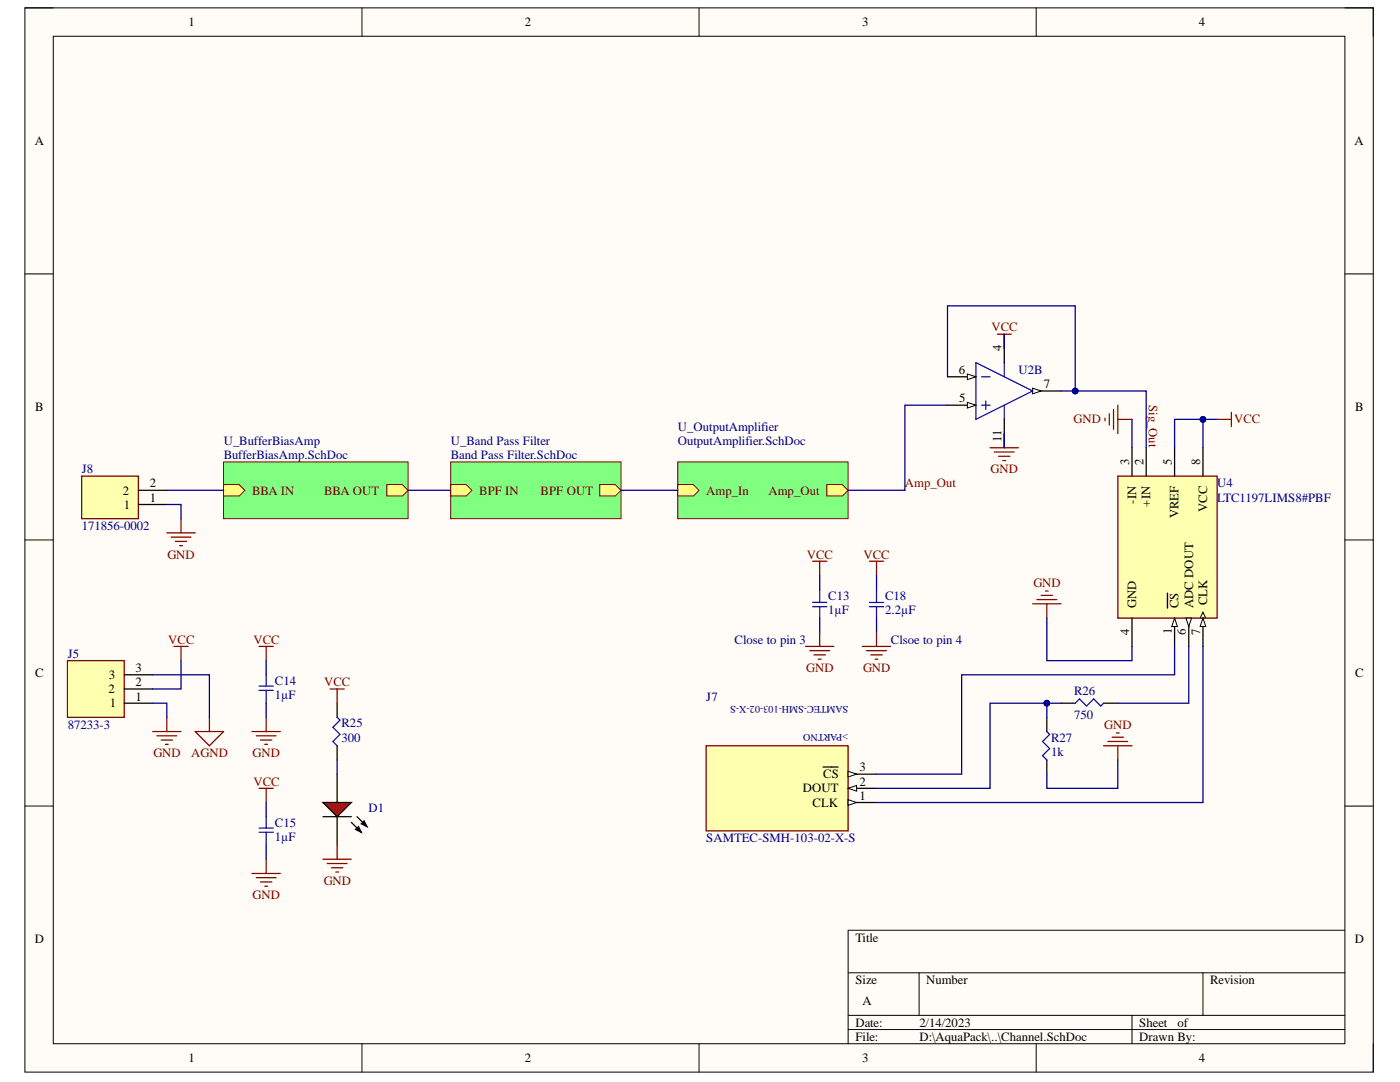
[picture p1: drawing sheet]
<svg xmlns="http://www.w3.org/2000/svg" width="279mm" height="216mm" viewBox="0 0 279 216" stroke-linecap="round" stroke-linejoin="round" font-family="sans-serif">
<defs><g id="words">
<g font-size="2.5">
<text x="37.6" y="5.2">1</text>
<text x="104.8" y="5.2">2</text>
<text x="172.1" y="5.2">3</text>
<text x="239.3" y="5.2">4</text>
<text x="6.9" y="29">A</text>
<text x="270.3" y="29">A</text>
<text x="199.9" y="70.1" transform="rotate(-90 199.9 70.1)">4</text>
<text x="191.3" y="74.6">6</text>
<text x="208.3" y="77.4">7</text>
<text x="7" y="82.1">B</text>
<text x="191.4" y="80.3">5</text>
<text x="270.5" y="82.1">B</text>
<text x="199.9" y="88.2" transform="rotate(-90 199.9 88.2)">11</text>
<text x="225.3" y="92.7" transform="rotate(-90 225.3 92.7)">3</text>
<text x="228.2" y="92.7" transform="rotate(-90 228.2 92.7)">2</text>
<text x="233.9" y="92.7" transform="rotate(-90 233.9 92.7)">5</text>
<text x="239.5" y="92.7" transform="rotate(-90 239.5 92.7)">8</text>
<text x="24.5" y="98.7">2</text>
<text x="24.7" y="101.5">1</text>
<text x="29.9" y="100.1">1</text>
<text x="29.9" y="97.3">2</text>
<text x="226.8" y="100.5" transform="rotate(-90 226.8 100.5)">-IN</text>
<text x="229.6" y="101.1" transform="rotate(-90 229.6 101.1)">+IN</text>
<text x="235.2" y="103.4" transform="rotate(-90 235.2 103.4)">VREF</text>
<text x="240.9" y="102.2" transform="rotate(-90 240.9 102.2)">VCC</text>
<text x="226.8" y="121.4" transform="rotate(-90 226.8 121.4)">GND</text>
<text x="235.2" y="121.4" transform="rotate(-90 235.2 121.4)">CS</text>
<text x="238.1" y="121.4" transform="rotate(-90 238.1 121.4)">ADC DOUT</text>
<text x="240.9" y="120.8" transform="rotate(-90 240.9 120.8)">CLK</text>
<text x="225.3" y="126.8" transform="rotate(-90 225.3 126.8)">4</text>
<text x="233.9" y="126.5" transform="rotate(-90 233.9 126.5)">1</text>
<text x="236.7" y="126.8" transform="rotate(-90 236.7 126.8)">6</text>
<text x="239.5" y="126.8" transform="rotate(-90 239.5 126.8)">7</text>
<text x="7" y="135.1">C</text>
<text x="21.7" y="135.5">3</text>
<text x="27.1" y="136.9">2</text>
<text x="27.1" y="134.1">3</text>
<text x="270.5" y="135.1">C</text>
<text x="21.6" y="138.3">2</text>
<text x="21.9" y="141.1">1</text>
<text x="27.1" y="139.8">1</text>
<text x="164.3" y="155.3">CS</text>
<text x="171.6" y="153.9">3</text>
<text x="160.2" y="158.1">DOUT</text>
<text x="162.2" y="161">CLK</text>
<text x="171.6" y="159.6">1</text>
<text x="171.6" y="156.8">2</text>
<text x="6.9" y="188.2">D</text>
<text x="170.7" y="187.9">Title</text>
<text x="270.4" y="188.2">D</text>
<text x="170.7" y="196.4">Size</text>
<text x="184.8" y="196.4">Number</text>
<text x="241.5" y="196.4">Revision</text>
<text x="172.1" y="200.6">A</text>
<text x="170.7" y="204.9">Date:</text>
<text x="170.7" y="207.7">File:</text>
<text x="183.5" y="204.9">2/14/2023</text>
<text x="183.5" y="207.7">D:\AquaPack\..\Channel.SchDoc</text>
<text x="227.4" y="204.9">Sheet</text>
<text x="227.4" y="207.7">Drawn By:</text>
<text x="235" y="204.9">of</text>
<text x="37.6" y="212">1</text>
<text x="104.8" y="212">2</text>
<text x="172.1" y="212">3</text>
<text x="239.3" y="212">4</text>
</g>
<g font-size="2.5" fill="#800000">
<text x="197.9" y="66.1">VCC</text>
<text x="229.3" y="80.9" transform="rotate(90 229.3 80.9)">Sig_Out</text>
<text x="197.7" y="94.5">GND</text>
<text x="50.3" y="98.7">BBA IN</text>
<text x="64.7" y="98.7">BBA OUT</text>
<text x="95.6" y="98.7">BPF IN</text>
<text x="107.9" y="98.7">BPF OUT</text>
<text x="140.9" y="98.7">Amp_In</text>
<text x="153.4" y="98.7">Amp_Out</text>
<text x="180.6" y="97.3">Amp_Out</text>
<text x="33.4" y="111.5">GND</text>
<text x="161" y="111.5">VCC</text>
<text x="172.3" y="111.5">VCC</text>
<text x="33.6" y="128.5">VCC</text>
<text x="50.6" y="128.5">VCC</text>
<text x="64.7" y="136.9">VCC</text>
<text x="160.9" y="134.1">GND</text>
<text x="172.2" y="134.1">GND</text>
<text x="220.3" y="145.4">GND</text>
<text x="30.6" y="151.1">GND</text>
<text x="38.1" y="151.1">AGND</text>
<text x="50.4" y="151.1">GND</text>
<text x="50.6" y="156.8">VCC</text>
<text x="50.4" y="179.4">GND</text>
<text x="64.6" y="176.5">GND</text>
</g>
<g font-size="2.5" fill="#000080">
<text x="203.3" y="74.6">U2B</text>
<text x="44.6" y="88.7">U_BufferBiasAmp</text>
<text x="90" y="88.7">U_Band Pass Filter</text>
<text x="135.3" y="85.9">U_OutputAmplifier</text>
<text x="135.3" y="88.7">OutputAmplifier.SchDoc</text>
<text x="16.3" y="94.5">J8</text>
<text x="44.6" y="91.6">BufferBiasAmp.SchDoc</text>
<text x="90" y="91.6">Band Pass Filter.SchDoc</text>
<text x="242.9" y="97.3">U4</text>
<text x="242.9" y="100.1">LTC1197LIMS8#PBF</text>
<text x="16.3" y="105.8">171856-0002</text>
<text x="165.3" y="119.7">C13</text>
<text x="176.6" y="119.7">C18</text>
<text x="165.3" y="122.5">1µF</text>
<text x="176.6" y="122.5">2.2µF</text>
<text x="13.5" y="131.2">J5</text>
<text x="146.6" y="128.5">Close to pin 3</text>
<text x="177.8" y="128.5">Clsoe to pin 4</text>
<text x="54.9" y="136.6">C14</text>
<text x="54.9" y="139.4">1µF</text>
<text x="140.9" y="139.8">J7</text>
<text x="214.3" y="138.6">R26</text>
<text x="214.3" y="143.4">750</text>
<text x="13.5" y="145.4">87233-3</text>
<text x="68.1" y="145.1">R25</text>
<text x="68.1" y="148">300</text>
<text x="209.8" y="148">R27</text>
<text x="209.8" y="150.8">1k</text>
<text x="54.9" y="165">C15</text>
<text x="54.9" y="167.8">1µF</text>
<text x="73.6" y="162.1">D1</text>
<text x="140.9" y="168.1">SAMTEC-SMH-103-02-X-S</text>
</g>
<g font-size="2.5" fill="#980000">
<text x="214.3" y="84.5">GND</text>
<text x="246.3" y="84.5">VCC</text>
<text x="206.2" y="117.1">GND</text>
</g>
<g font-size="2" fill="#000080">
<text x="169.3" y="140.8" transform="rotate(-180 169.3 140.8)">SAMTEC-SMH-103-02-X-S</text>
<text x="169.3" y="146.5" transform="rotate(-180 169.3 146.5)">&gt;PARTNO</text>
</g>
</g></defs>
<path d="M5 1.6h269.1v212.3h-269.1z" fill-rule="evenodd" fill="#fffcf8"/>
<path d="M5 1.6h269.1v212.3h-269.1z" fill="none" stroke="#000" stroke-width=".2"/>
<path d="M10.6 7.2h257.8v201.1h-257.8z" fill-rule="evenodd" fill="#fffcf8"/>
<g fill="none" stroke="#000" stroke-width=".2">
<path d="M5 1.6h5.6M10.6 7.2h257.8v201.1h-257.8zM72.2 1.6v5.6M139.5 1.6v5.6M206.8 1.6v5.6M268.4 1.6h5.7v5.6M5 54.7h5.6M268.4 54.7h5.7M5 107.7h5.6M268.4 107.7h5.7M5 160.8h5.6M268.4 160.8h5.7"/>
<path d="M169.3 194.1h99.1M183.4 194.1v8.5M240.1 194.1v8.5M268.4 185.6h-99.1v22.7M72.2 208.3v5.6M139.5 208.3v5.6M169.3 202.6h99.1M169.3 205.4h99.1M206.8 208.3v5.6M225.9 202.6v5.7M274.1 208.3v5.6"/>
</g>
<path d="M33.3 106.3h5.7M34.1 107.2h4M35 108h2.3M35.8 108.9h.6M36.1 103.5v2.8" fill="none" stroke="#800000" stroke-width=".25"/>
<path d="M67.3 140.3v2.8M67.3 148.8v2.8M67.3 154.5v5.6M67.3 163v5.6" fill="none" stroke="#000" stroke-width=".25"/>
<path d="M67.3 143.1l.5 .6-1.4 1.4 1.4 1.4-1.4 1.5 .9 .8" fill="none" stroke="#00f" stroke-width=".25"/>
<path d="M64.5 160.1h5.6l-2.8 2.9z" fill="#f00"/>
<path d="M64.5 160.1h5.6l-2.8 2.9zM64.5 163h5.6M70.1 164.1l2 2M71 165.5l.5-.6 .6 1.2zM71.3 163l1.9 1.9M72.1 164.4l.6-.6 .5 1.1z" fill="none" stroke="#000" stroke-width=".25"/>
<path d="M71 165.5l.5-.6 .6 1.2zM72.1 164.4l.6-.6 .5 1.1z" fill="#000"/>
<path d="M135.3 92.2h34v11.3h-34z" fill-rule="evenodd" fill="#80ff80"/>
<path d="M135.3 92.2h34v11.3h-34z" fill="none" stroke="#800000" stroke-width=".2"/>
<path d="M135.3 96.7h3.1l1.1 1.1-1.1 1.2h-3.1z" fill-rule="evenodd" fill="#ffff80"/>
<path d="M135.3 96.7h3.1l1.1 1.1-1.1 1.2h-3.1z" fill="none" stroke="#800000" stroke-width=".2"/>
<path d="M165 96.7h3.1l1.2 1.1-1.2 1.2h-3.1z" fill-rule="evenodd" fill="#ffff80"/>
<path d="M165 96.7h3.1l1.2 1.1-1.2 1.2h-3.1z" fill="none" stroke="#800000" stroke-width=".2"/>
<path d="M199 66.7h2.8M200.4 66.7v2.8M197.6 89.3h5.7M198.4 90.2h4M199.3 91h2.3M200.1 91.9h.6M200.4 86.5v2.8" fill="none" stroke="#800000" stroke-width=".25"/>
<path d="M189.1 80.8h5.7" fill="none" stroke="#000" stroke-width=".25"/>
<path d="M193.1 80.3l1.7 .5-1.7 .6z" fill="#f8fcff"/>
<path d="M193.1 80.3l1.7 .5-1.7 .6z" fill="none" stroke="#000" stroke-width=".2"/>
<path d="M189.1 75.2h5.7" fill="none" stroke="#000" stroke-width=".25"/>
<path d="M193.1 74.6l1.7 .6-1.7 .6z" fill="#f8fcff"/>
<path d="M193.1 74.6l1.7 .6-1.7 .6z" fill="none" stroke="#000" stroke-width=".2"/>
<path d="M206.1 78h5.7" fill="none" stroke="#000" stroke-width=".25"/>
<path d="M206.1 77.5l1.7 .5-1.7 .6z" fill="#f8fcff"/>
<path d="M206.1 77.5l1.7 .5-1.7 .6z" fill="none" stroke="#000" stroke-width=".2"/>
<path d="M194.8 72.4l11.3 5.6-11.3 5.7zM195.9 75.2h1.7M200.4 72.4v2.8M195.9 80.8h1.7M196.7 80v1.7M200.4 80.8v2.9" fill="none" stroke="#00f" stroke-width=".25"/>
<path d="M200.4 66.7v5.7M200.4 83.7v5.6" fill="none" stroke="#000" stroke-width=".25"/>
<path d="M89.9 92.2h34v11.3h-34z" fill-rule="evenodd" fill="#80ff80"/>
<path d="M89.9 92.2h34v11.3h-34z" fill="none" stroke="#800000" stroke-width=".2"/>
<path d="M89.9 96.7h3.2l1.1 1.1-1.1 1.2h-3.2z" fill-rule="evenodd" fill="#ffff80"/>
<path d="M89.9 96.7h3.2l1.1 1.1-1.1 1.2h-3.2z" fill="none" stroke="#800000" stroke-width=".2"/>
<path d="M119.7 96.7h3.1l1.1 1.1-1.1 1.2h-3.1z" fill-rule="evenodd" fill="#ffff80"/>
<path d="M119.7 96.7h3.1l1.1 1.1-1.1 1.2h-3.1z" fill="none" stroke="#800000" stroke-width=".2"/>
<path d="M44.6 92.2h36.8v11.3h-36.8z" fill-rule="evenodd" fill="#80ff80"/>
<path d="M44.6 92.2h36.8v11.3h-36.8z" fill="none" stroke="#800000" stroke-width=".2"/>
<path d="M44.6 96.7h3.1l1.2 1.1-1.2 1.2h-3.1z" fill-rule="evenodd" fill="#ffff80"/>
<path d="M44.6 96.7h3.1l1.2 1.1-1.2 1.2h-3.1z" fill="none" stroke="#800000" stroke-width=".2"/>
<path d="M77.2 96.7h3.1l1.1 1.1-1.1 1.2h-3.1z" fill-rule="evenodd" fill="#ffff80"/>
<path d="M77.2 96.7h3.1l1.1 1.1-1.1 1.2h-3.1z" fill="none" stroke="#800000" stroke-width=".2"/>
<g fill="none" stroke="#800000" stroke-width=".25">
<path d="M34.7 129h2.8M36.1 129v2.8M51.7 129h2.8M53.1 129v2.8M65.9 137.5h2.8M67.3 137.5v2.8M30.5 146h5.6M31.3 146.8h4M32.2 147.7h2.2M33 148.5h.6M33.3 143.1v2.9M39 146h5.6l-2.8 2.8z"/>
<path d="M41.8 143.1v2.9M50.3 146h5.7M51.1 146.8h4M51.7 157.3h2.8M52 147.7h2.3M52.8 148.5h.6M53.1 143.1v2.9M53.1 157.3v2.8M50.3 174.3h5.7M51.1 175.1h4M52 176h2.3M52.8 176.8h.6"/>
<path d="M53.1 171.5v2.8M64.5 171.5h5.6M65.3 172.3h4M66.2 173.1h2.2M67 174h.6M67.3 168.6v2.9"/>
</g>
<path d="M51.7 136.9h2.8M51.7 137.8h2.8M53.1 134.6v2.3M53.1 137.8v2.5M51.7 165.2h2.8M51.7 166.1h2.8M53.1 163v2.2M53.1 166.1v2.5" fill="none" stroke="#00f" stroke-width=".25"/>
<path d="M223.1 95h19.8v28.3h-19.8z" fill-rule="evenodd" fill="#ffffb0"/>
<path d="M223.1 95h19.8v28.3h-19.8z" fill="none" stroke="#800000" stroke-width=".25"/>
<path d="M240.1 89.3v5.7M234.4 123.3v5.7" fill="none" stroke="#000" stroke-width=".25"/>
<path d="M234.4 123.3l.6 1.7h-1.2z" fill="#f8fcff"/>
<path d="M234.4 123.3l.6 1.7h-1.2z" fill="none" stroke="#000" stroke-width=".2"/>
<path d="M225.9 89.3v5.7M228.7 89.3v5.7M233 118.4v2.9M240.1 123.3v5.7" fill="none" stroke="#000" stroke-width=".25"/>
<path d="M240.1 123.3l.5 1.7h-1.1z" fill="#f8fcff"/>
<path d="M239.5 123.3l.6-1.1 .5 1.1M240.1 123.3l.5 1.7h-1.1z" fill="none" stroke="#000" stroke-width=".2"/>
<path d="M237.2 123.3v5.7" fill="none" stroke="#000" stroke-width=".25"/>
<path d="M236.7 123.3h1.1l-.6 1.7z" fill="#f8fcff"/>
<path d="M236.7 123.3h1.1l-.6 1.7z" fill="none" stroke="#000" stroke-width=".2"/>
<path d="M234.4 89.3v5.7M225.9 123.3v5.7" fill="none" stroke="#000" stroke-width=".25"/>
<path d="M13.5 131.8h11.3v11.3h-11.3z" fill-rule="evenodd" fill="#ffffb0"/>
<path d="M13.5 131.8h11.3v11.3h-11.3z" fill="none" stroke="#800000" stroke-width=".25"/>
<path d="M24.8 137.5h5.7M24.8 134.6h5.7M24.8 140.3h5.7" fill="none" stroke="#000" stroke-width=".25"/>
<path d="M16.3 95h11.3v8.5h-11.3z" fill-rule="evenodd" fill="#ffffb0"/>
<path d="M16.3 95h11.3v8.5h-11.3z" fill="none" stroke="#800000" stroke-width=".25"/>
<path d="M27.6 97.8h5.7M27.6 100.7h5.7" fill="none" stroke="#000" stroke-width=".25"/>
<path d="M220.5 83.4v.6M221.4 82.5v2.3M222.2 81.7v4M223.1 83.7h2.8M223.1 80.8v5.7M242.9 83.7h2.8M245.7 82.3v2.8M206.9 119.6h4M207.8 118.8h2.3M208.6 117.9h.6M206.1 120.5h5.7M208.9 120.5v2.8" fill="none" stroke="#980000" stroke-width=".25"/>
<path d="M140.9 148.8h28.4v17h-28.4z" fill-rule="evenodd" fill="#ffffb0"/>
<path d="M140.9 148.8h28.4v17h-28.4z" fill="none" stroke="#800000" stroke-width=".25"/>
<path d="M169.3 160.1h5.6" fill="none" stroke="#000" stroke-width=".25"/>
<path d="M169.3 159.6l1.7 .5-1.7 .6z" fill="#f8fcff"/>
<path d="M169.3 159.6l1.7 .5-1.7 .6z" fill="none" stroke="#000" stroke-width=".2"/>
<path d="M169.3 157.3h5.6" fill="none" stroke="#000" stroke-width=".25"/>
<path d="M169.3 157.3l1.7-.6v1.2z" fill="#f8fcff"/>
<path d="M169.3 157.3l1.7-.6v1.2z" fill="none" stroke="#000" stroke-width=".2"/>
<path d="M169.3 154.5h5.6" fill="none" stroke="#000" stroke-width=".25"/>
<path d="M169.3 153.9l1.7 .6-1.7 .5z" fill="#f8fcff"/>
<path d="M169.3 153.9l1.7 .6-1.7 .5z" fill="none" stroke="#000" stroke-width=".2"/>
<path d="M164.3 153.1h3M208.9 143.1v2.9M208.9 151.6v2.9M211.8 140.3h2.8M220.2 140.3h2.9" fill="none" stroke="#000" stroke-width=".25"/>
<g fill="none" stroke="#800000" stroke-width=".25">
<path d="M162.2 112h2.8M163.6 112v2.8M173.5 112h2.8M174.9 112v2.8M160.8 129h5.6M161.6 129.8h4M162.5 130.7h2.2M163.3 131.5h.6M163.6 126.2v2.8M172.1 129h5.7M172.9 129.8h4M173.8 130.7h2.3"/>
<path d="M174.6 131.5h.6M174.9 126.2v2.8M220.2 148.8h5.7M221.1 148h4M221.9 147.1h2.3M222.8 146.3h.6M223.1 148.8v2.8"/>
</g>
<path d="M163.6 117.7v2.5M174.9 117.7v2.5M162.2 121.1h2.8M162.2 120.2h2.8M163.6 121.1v2.2M173.5 121.1h2.8M173.5 120.2h2.8M174.9 121.1v2.2M208.9 146l.6 .5-1.4 1.5 1.4 1.4-1.4 1.4 .8 .8M214.6 140.3l.8-.8 1.4 1.4 1.5-1.4 1.4 1.4 .5-.6" fill="none" stroke="#00f" stroke-width=".25"/>
<path d="M189.1 75.2v-14.2h25.5v17h-2.8M33.3 100.7h2.8v2.8M67.3 151.6v2.9" fill="none" stroke="#000080" stroke-width=".25"/>
<circle cx="214.6" cy="78" r=".57" fill="#000080"/>
<circle cx="214.6" cy="78" r=".57" fill="none" stroke="#000080" stroke-width=".2"/>
<g fill="none" stroke="#000080" stroke-width=".25">
<path d="M200.4 66.7v2.8M33.3 97.8h11.3M81.4 97.8h8.5M123.9 97.8h11.4M200.4 86.5v2.8M225.9 83.7v5.6M242.9 83.7h-8.5v5.6M30.5 134.6h11.3v8.5M36.1 131.8v5.7h-5.6M53.1 131.8v2.8M30.5 140.3h2.8v2.8M53.1 140.3v2.8"/>
<path d="M53.1 160.1v2.9M53.1 168.6v2.9"/>
</g>
<circle cx="240.1" cy="83.7" r=".57" fill="#000080"/>
<circle cx="240.1" cy="83.7" r=".57" fill="none" stroke="#000080" stroke-width=".2"/>
<path d="M214.6 78h14.1v11.3M189.1 80.8h-8.5v17h-11.3" fill="none" stroke="#000080" stroke-width=".25"/>
<circle cx="214.6" cy="78" r=".57" fill="#000080"/>
<circle cx="214.6" cy="78" r=".57" fill="none" stroke="#000080" stroke-width=".2"/>
<path d="M240.1 83.7v5.6" fill="none" stroke="#000080" stroke-width=".25"/>
<circle cx="240.1" cy="83.7" r=".57" fill="#000080"/>
<circle cx="240.1" cy="83.7" r=".57" fill="none" stroke="#000080" stroke-width=".2"/>
<path d="M163.6 114.8v2.9M174.9 114.8v2.9M163.6 123.3v2.9M174.9 123.3v2.9M240.1 129v31.1h-65.2M211.8 140.3h-2.9v2.8" fill="none" stroke="#000080" stroke-width=".25"/>
<circle cx="208.9" cy="140.3" r=".57" fill="#000080"/>
<circle cx="208.9" cy="140.3" r=".57" fill="none" stroke="#000080" stroke-width=".2"/>
<path d="M237.2 129v11.3h-14.1M208.9 140.3h-11.3v17h-22.7" fill="none" stroke="#000080" stroke-width=".25"/>
<circle cx="208.9" cy="140.3" r=".57" fill="#000080"/>
<circle cx="208.9" cy="140.3" r=".57" fill="none" stroke="#000080" stroke-width=".2"/>
<path d="M208.9 123.3v8.5h17v-2.8M234.4 129v5.7h-42.5v19.8h-17M223.1 151.6v5.7h-14.2v-2.8" fill="none" stroke="#000080" stroke-width=".25"/>
<use href="#words"/>
</svg>
